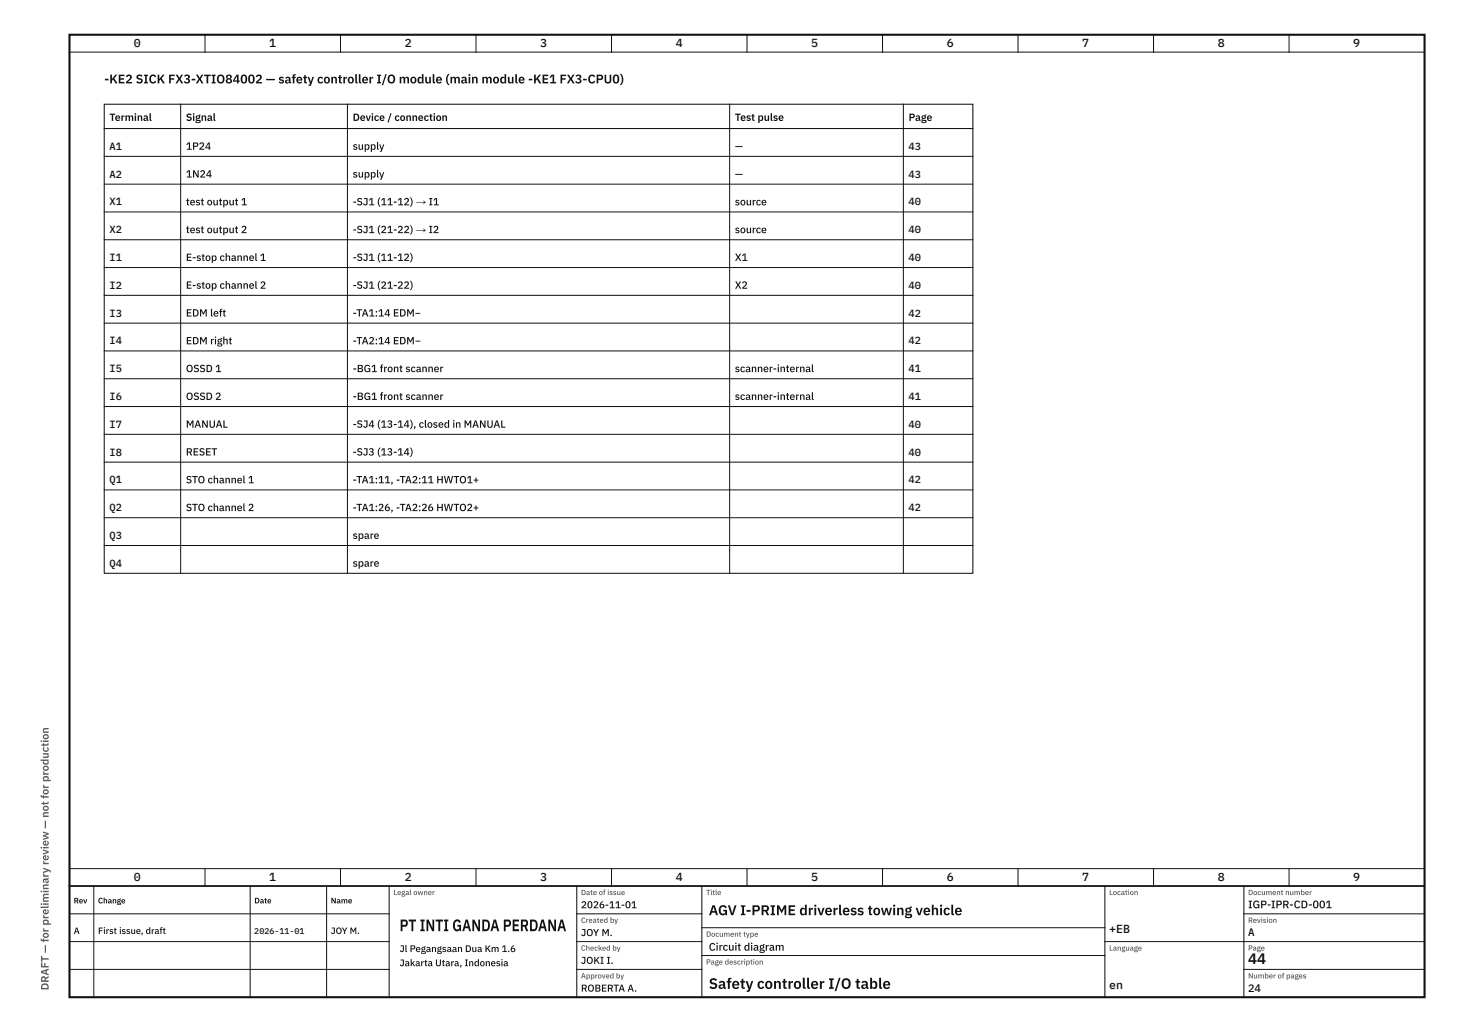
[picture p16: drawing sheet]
<svg xmlns="http://www.w3.org/2000/svg" width="420mm" height="297mm" viewBox="0 0 420 297" stroke-linecap="round" stroke-linejoin="round" font-family="sans-serif">
<defs><g id="words">
<text font-size="4.8" fill="#111" x="115" y="268">PT INTI GANDA PERDANA</text>
<g font-size="4.3" fill="#111">
<text x="359.2" y="277.4">44</text>
<text x="204" y="284.6">Safety controller I/O table</text>
</g>
<text font-size="4.1" fill="#111" x="204" y="263.4">AGV I-PRIME driverless towing vehicle</text>
<text font-size="3.6" fill="#111" x="30" y="24">-KE2 SICK FX3-XTIO84002 — safety controller I/O module (main module -KE1 FX3-CPU0)</text>
<g font-size="3.4" fill="#111">
<text x="38.5" y="13.6">0</text>
<text x="77.5" y="13.6">1</text>
<text x="116.5" y="13.6">2</text>
<text x="155.5" y="13.6">3</text>
<text x="194.5" y="13.6">4</text>
<text x="233.5" y="13.6">5</text>
<text x="272.5" y="13.6">6</text>
<text x="311.5" y="13.6">7</text>
<text x="350.5" y="13.6">8</text>
<text x="389.5" y="13.6">9</text>
<text x="38.5" y="253.6">0</text>
<text x="77.5" y="253.6">1</text>
<text x="116.5" y="253.6">2</text>
<text x="155.5" y="253.6">3</text>
<text x="194.5" y="253.6">4</text>
<text x="233.5" y="253.6">5</text>
<text x="272.5" y="253.6">6</text>
<text x="311.5" y="253.6">7</text>
<text x="350.5" y="253.6">8</text>
<text x="389.5" y="253.6">9</text>
<text x="319.2" y="268.6">+EB</text>
<text x="319.2" y="284.6">en</text>
</g>
<g font-size="3.1" fill="#111">
<text x="359.2" y="261.4">IGP-IPR-CD-001</text>
<text x="359.2" y="269.4">A</text>
<text x="204" y="273.6">Circuit diagram</text>
<text x="359.2" y="285.4">24</text>
</g>
<text font-size="3.1" fill="#555" x="14" y="285" transform="rotate(-90 14 285)">DRAFT — for preliminary review — not for production</text>
<g font-size="3" fill="#111">
<text x="31.5" y="34.8">Terminal</text>
<text x="53.5" y="34.8">Signal</text>
<text x="101.5" y="34.8">Device / connection</text>
<text x="211.5" y="34.8">Test pulse</text>
<text x="261.5" y="34.8">Page</text>
<text x="31.5" y="43.1">A1</text>
<text x="53.5" y="43.1">1P24</text>
<text x="101.5" y="43.1">supply</text>
<text x="211.5" y="43.1">—</text>
<text x="261.5" y="43.1">43</text>
<text x="31.5" y="51.1">A2</text>
<text x="53.5" y="51.1">1N24</text>
<text x="101.5" y="51.1">supply</text>
<text x="211.5" y="51.1">—</text>
<text x="261.5" y="51.1">43</text>
<text x="31.5" y="59.1">X1</text>
<text x="53.5" y="59.1">test output 1</text>
<text x="101.5" y="59.1">-SJ1 (11-12) → I1</text>
<text x="211.5" y="59.1">source</text>
<text x="261.5" y="59.1">40</text>
<text x="31.5" y="67.1">X2</text>
<text x="53.5" y="67.1">test output 2</text>
<text x="101.5" y="67.1">-SJ1 (21-22) → I2</text>
<text x="211.5" y="67.1">source</text>
<text x="261.5" y="67.1">40</text>
<text x="31.5" y="75.1">I1</text>
<text x="53.5" y="75.1">E-stop channel 1</text>
<text x="101.5" y="75.1">-SJ1 (11-12)</text>
<text x="211.5" y="75.1">X1</text>
<text x="261.5" y="75.1">40</text>
<text x="31.5" y="83.1">I2</text>
<text x="53.5" y="83.1">E-stop channel 2</text>
<text x="101.5" y="83.1">-SJ1 (21-22)</text>
<text x="211.5" y="83.1">X2</text>
<text x="261.5" y="83.1">40</text>
<text x="31.5" y="91.1">I3</text>
<text x="53.5" y="91.1">EDM left</text>
<text x="101.5" y="91.1">-TA1:14 EDM−</text>
<text x="261.5" y="91.1">42</text>
<text x="31.5" y="99.1">I4</text>
<text x="53.5" y="99.1">EDM right</text>
<text x="101.5" y="99.1">-TA2:14 EDM−</text>
<text x="261.5" y="99.1">42</text>
<text x="31.5" y="107.1">I5</text>
<text x="53.5" y="107.1">OSSD 1</text>
<text x="101.5" y="107.1">-BG1 front scanner</text>
<text x="211.5" y="107.1">scanner-internal</text>
<text x="261.5" y="107.1">41</text>
<text x="31.5" y="115.1">I6</text>
<text x="53.5" y="115.1">OSSD 2</text>
<text x="101.5" y="115.1">-BG1 front scanner</text>
<text x="211.5" y="115.1">scanner-internal</text>
<text x="261.5" y="115.1">41</text>
<text x="31.5" y="123.1">I7</text>
<text x="53.5" y="123.1">MANUAL</text>
<text x="101.5" y="123.1">-SJ4 (13-14), closed in MANUAL</text>
<text x="261.5" y="123.1">40</text>
<text x="31.5" y="131.1">I8</text>
<text x="53.5" y="131.1">RESET</text>
<text x="101.5" y="131.1">-SJ3 (13-14)</text>
<text x="261.5" y="131.1">40</text>
<text x="31.5" y="139.1">Q1</text>
<text x="53.5" y="139.1">STO channel 1</text>
<text x="101.5" y="139.1">-TA1:11, -TA2:11 HWTO1+</text>
<text x="261.5" y="139.1">42</text>
<text x="31.5" y="147.1">Q2</text>
<text x="53.5" y="147.1">STO channel 2</text>
<text x="101.5" y="147.1">-TA1:26, -TA2:26 HWTO2+</text>
<text x="261.5" y="147.1">42</text>
<text x="31.5" y="155.1">Q3</text>
<text x="101.5" y="155.1">spare</text>
<text x="31.5" y="163.1">Q4</text>
<text x="101.5" y="163.1">spare</text>
</g>
<g font-size="2.9" fill="#111">
<text x="167.2" y="261.4">2026-11-01</text>
<text x="167.2" y="269.4">JOY M.</text>
<text x="167.2" y="277.4">JOKI I.</text>
<text x="167.2" y="285.4">ROBERTA A.</text>
</g>
<g font-size="2.8" fill="#111">
<text x="115" y="274">Jl Pegangsaan Dua Km 1.6</text>
<text x="115" y="278.1">Jakarta Utara, Indonesia</text>
</g>
<g font-size="2.6" fill="#111">
<text x="21.2" y="268.8">A</text>
<text x="28.2" y="268.8">First issue, draft</text>
<text x="95.2" y="268.8">JOY M.</text>
</g>
<text font-size="2.4" fill="#111" x="73.2" y="268.8">2026-11-01</text>
<g font-size="2.3" fill="#111">
<text x="21.2" y="260">Rev</text>
<text x="28.2" y="260">Change</text>
<text x="73.2" y="260">Date</text>
<text x="95.2" y="260">Name</text>
</g>
<g font-size="2.2" fill="#555">
<text x="113.2" y="257.6">Legal owner</text>
<text x="167.2" y="257.6">Date of issue</text>
<text x="203.2" y="257.6">Title</text>
<text x="319.2" y="257.6">Location</text>
<text x="359.2" y="257.6">Document number</text>
<text x="167.2" y="265.6">Created by</text>
<text x="203.2" y="269.6">Document type</text>
<text x="359.2" y="265.6">Revision</text>
<text x="167.2" y="273.6">Checked by</text>
<text x="319.2" y="273.6">Language</text>
<text x="359.2" y="273.6">Page</text>
<text x="167.2" y="281.6">Approved by</text>
<text x="203.2" y="277.6">Page description</text>
<text x="359.2" y="281.6">Number of pages</text>
</g>
</g></defs>
<path d="M20 10h390v277h-390z" fill="none" stroke="#111" stroke-width=".6"/>
<g fill="none" stroke="#111" stroke-width=".29">
<path d="M20 15h390M59 10v5M98 10v5M137 10v5M176 10v5M215 10v5M254 10v5M293 10v5M332 10v5M371 10v5M52 30v135M100 30v135"/>
<path d="M210 30v135M260 30v135M30 45h250M30 53h250M30 61h250M30 69h250M30 77h250M30 85h250M30 93h250M30 101h250M30 109h250M30 117h250"/>
<path d="M30 125h250M30 133h250M30 141h250M30 149h250M30 157h250M20 250h390M20 255h390M27 255v32M59 250v5M72 255v32M94 255v32M98 250v5"/>
<path d="M137 250v5M176 250v5M215 250v5M254 250v5M293 250v5M332 250v5M371 250v5M20 263h92M20 271h92M20 279h92M166 263h36M166 271h36"/>
<path d="M166 279h36M202 267h116M202 275h116M318 271h92M358 263h52M358 279h52"/>
</g>
<path d="M20 255h390" fill="none" stroke="#111" stroke-width=".45"/>
<path d="M30 30h250v135h-250zM30 37h250M112 255v32M166 255v32M202 255v32M318 255v32M358 255v32" fill="none" stroke="#111" stroke-width=".3"/>
<use href="#words"/>
</svg>
